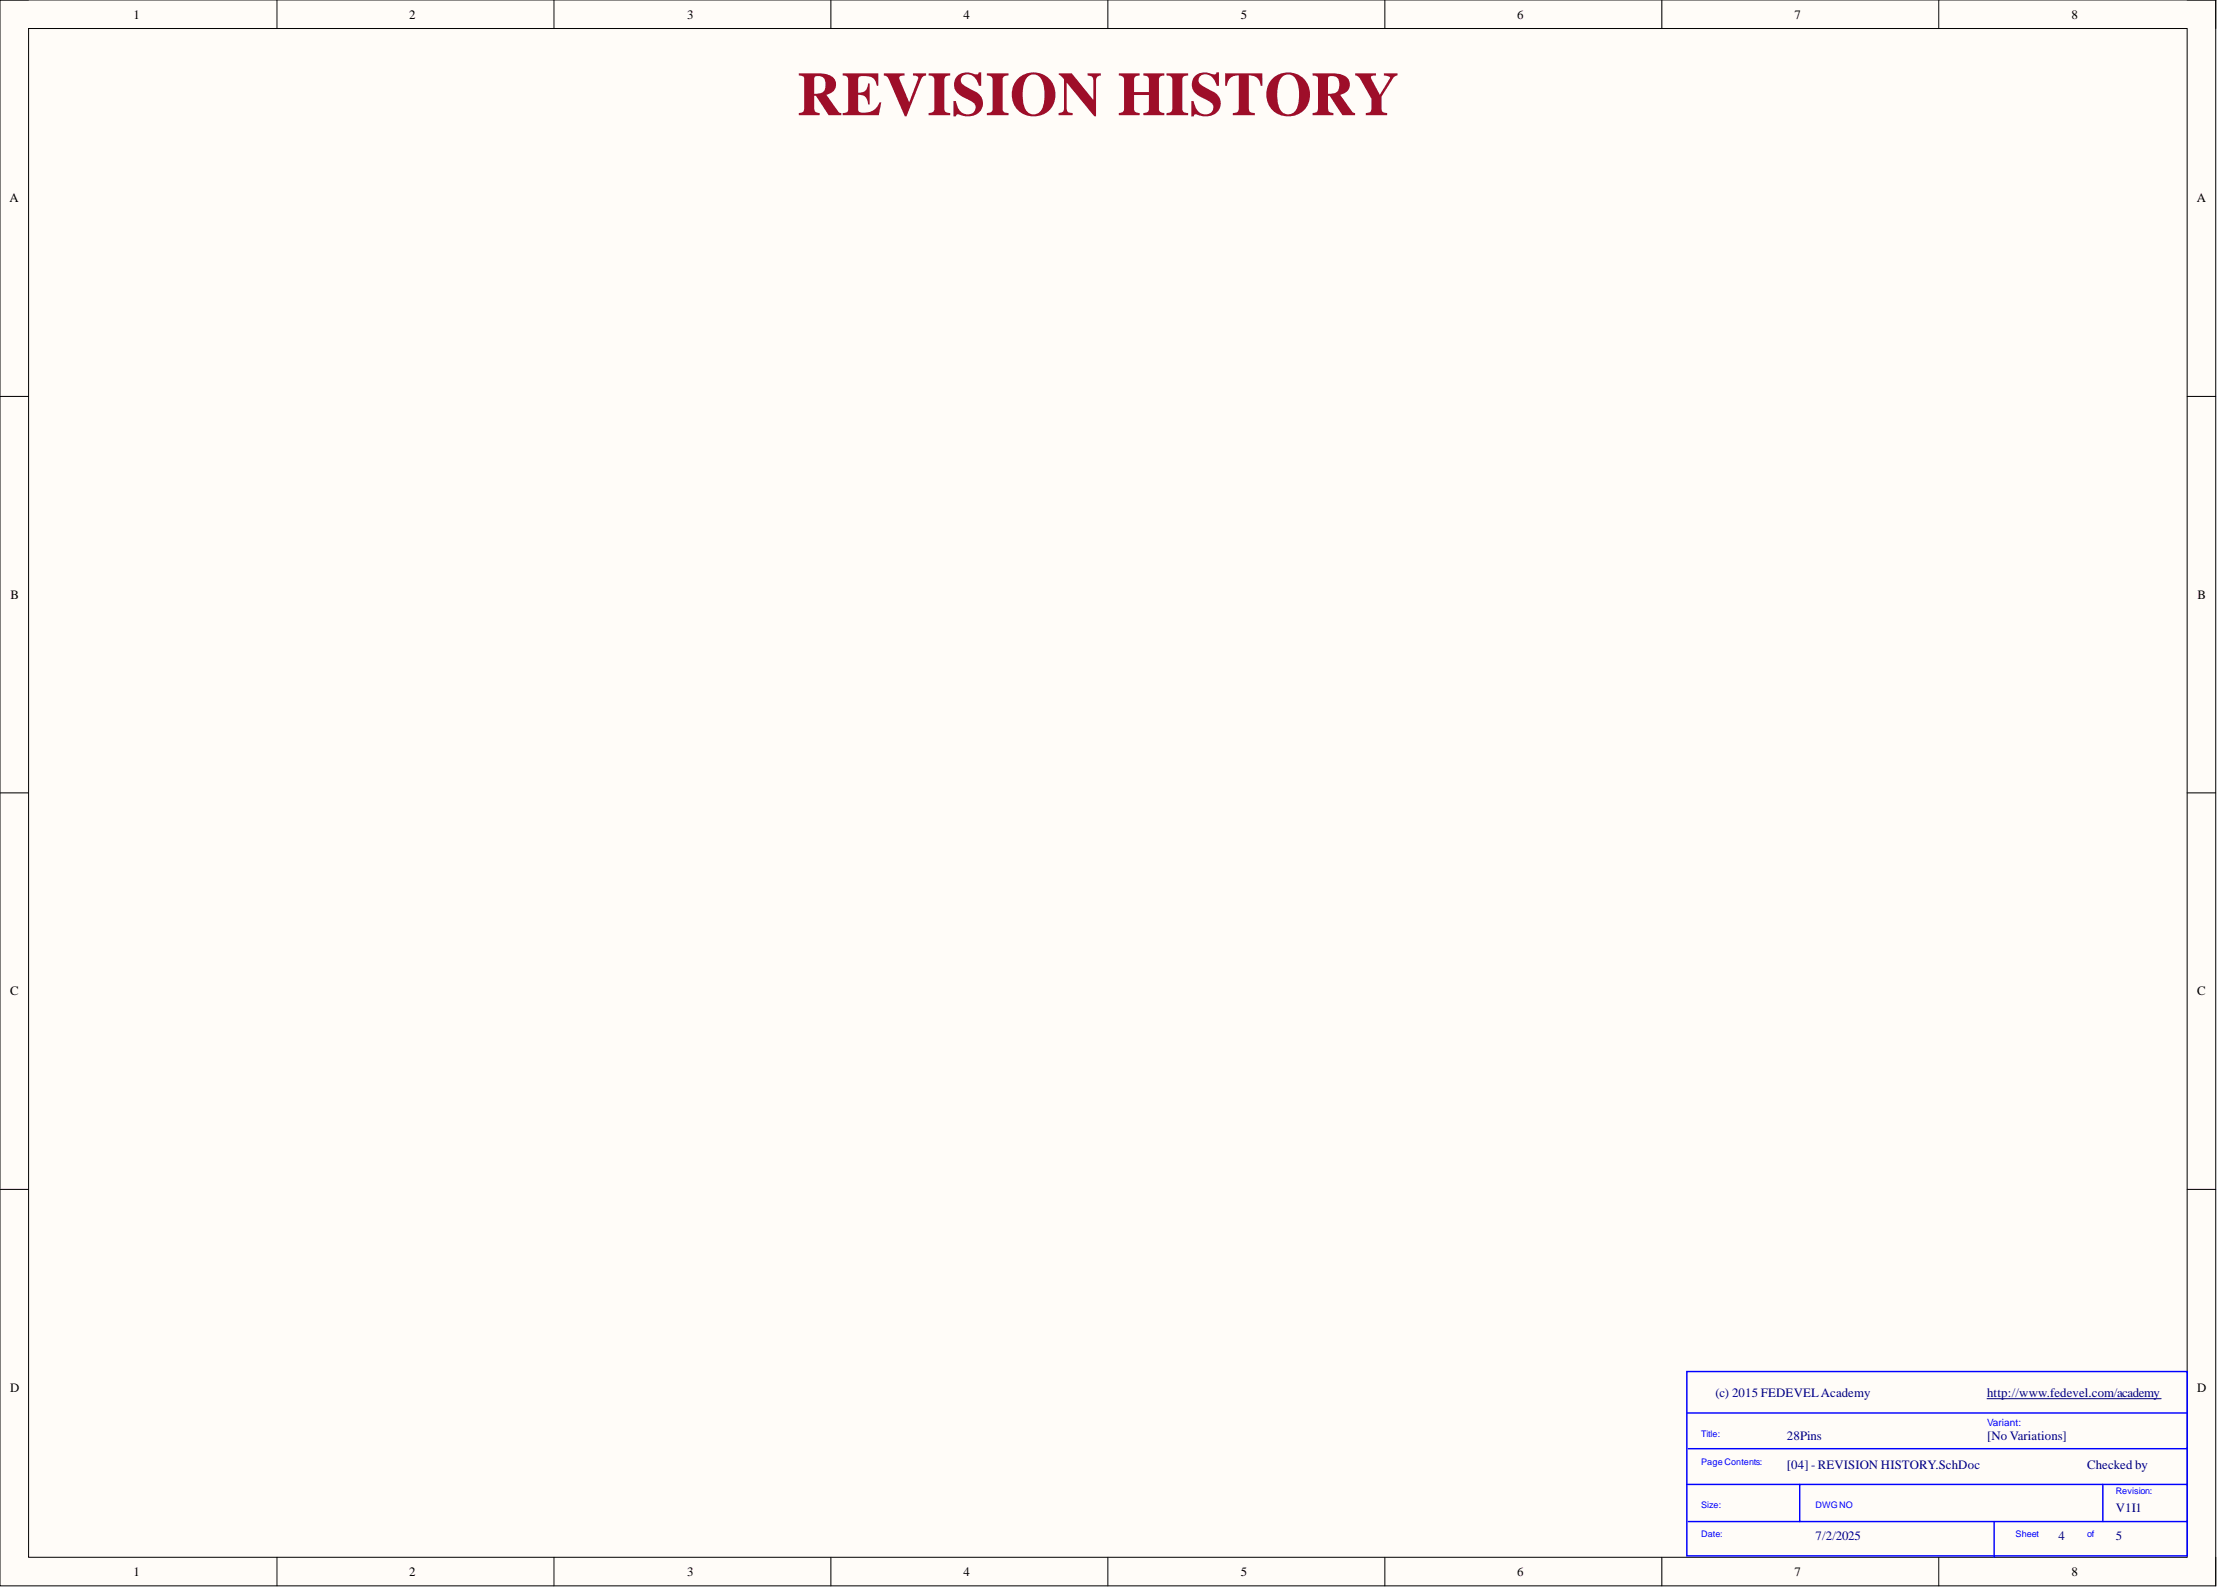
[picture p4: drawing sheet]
<svg xmlns="http://www.w3.org/2000/svg" width="393mm" height="282mm" viewBox="0 0 393 282" stroke-linecap="round" stroke-linejoin="round" font-family="sans-serif">
<defs><g id="words">
<text font-size="11" fill="#9e0e29" x="141.3" y="20.4">REVISION HISTORY</text>
<g font-size="2.3">
<text x="23.7" y="3.3">1</text>
<text x="72.6" y="3.3">2</text>
<text x="121.8" y="3.3">3</text>
<text x="170.8" y="3.3">4</text>
<text x="220" y="3.3">5</text>
<text x="268.9" y="3.3">6</text>
<text x="318.1" y="3.3">7</text>
<text x="367.2" y="3.3">8</text>
<text x="1.7" y="35.9">A</text>
<text x="389.4" y="35.9">A</text>
<text x="1.9" y="106.2">B</text>
<text x="389.6" y="106.2">B</text>
<text x="1.8" y="176.4">C</text>
<text x="389.5" y="176.4">C</text>
<text x="1.8" y="246.8">D</text>
<text x="389.5" y="246.8">D</text>
<text x="23.7" y="279.4">1</text>
<text x="72.6" y="279.4">2</text>
<text x="121.8" y="279.4">3</text>
<text x="170.8" y="279.4">4</text>
<text x="220" y="279.4">5</text>
<text x="268.9" y="279.4">6</text>
<text x="318.1" y="279.4">7</text>
<text x="367.2" y="279.4">8</text>
</g>
<g font-size="2.3" fill="#000080">
<text x="304.1" y="247.7">(c) 2015 FEDEVELAcademy</text>
<text x="352.2" y="247.7">http://www.fedevel.com/academy</text>
<text x="316.7" y="255.3">28Pins</text>
<text x="352.2" y="255.3">[No Variations]</text>
<text x="316.7" y="260.4">[04] - REVISION HISTORY.SchDoc</text>
<text x="370" y="260.4">Checked by</text>
<text x="375" y="268">V1I1</text>
<text x="321.8" y="273">7/2/2025</text>
<text x="364.9" y="273">4</text>
<text x="375" y="273">5</text>
</g>
<text font-size="1.8" fill="#00f" x="352.2" y="252.9">Variant:</text>
<g font-size="1.6" fill="#00f">
<text x="301.5" y="254.7">Title:</text>
<text x="301.5" y="259.8">Page Contents:</text>
<text x="301.5" y="267.4">Size:</text>
<text x="321.8" y="267.4">DWGNO</text>
<text x="375" y="264.8">Revision:</text>
<text x="301.5" y="272.4">Date:</text>
<text x="357.3" y="272.4">Sheet</text>
<text x="370" y="272.4">of</text>
</g>
</g></defs>
<path d="M0 0h392.8v281.1h-392.8z" fill-rule="evenodd" fill="#fffcf8"/>
<path d="M0 0h392.8v281.1h-392.8z" fill="none" stroke="#000" stroke-width=".18"/>
<path d="M5.1 5.1h382.6v271h-382.6z" fill-rule="evenodd" fill="#fffcf8"/>
<g fill="none" stroke="#000" stroke-width=".18">
<path d="M0 0h5.1M49.1 0v5.1M98.2 0v5.1M147.3 0v5.1M196.4 0v5.1M245.5 0v5.1M294.6 0v5.1M343.7 0v5.1M387.7 0h5.1v5.1M5.1 5.1h382.6v271h-382.6zM0 70.3h5.1M387.7 70.3h5.1"/>
<path d="M0 140.6h5.1M387.7 140.6h5.1M0 210.8h5.1M387.7 210.8h5.1M49.1 276.1v5M98.2 276.1v5M147.3 276.1v5M196.4 276.1v5M245.5 276.1v5M294.6 276.1v5M343.7 276.1v5M392.8 276.1v5"/>
</g>
<path d="M299 243.1h88.7v32.7h-88.7zM299 250.5h88.7M299.3 256.8h88.4M299 263.2h88.7M299.3 269.7h88.4M319 263.2v6.5M353.5 269.7v6.4M372.8 263.2v6.5" fill="none" stroke="#00f" stroke-width=".25"/>
<path d="M352.2 248h30.9" fill="none" stroke="#000080" stroke-width=".18"/>
<use href="#words"/>
</svg>
